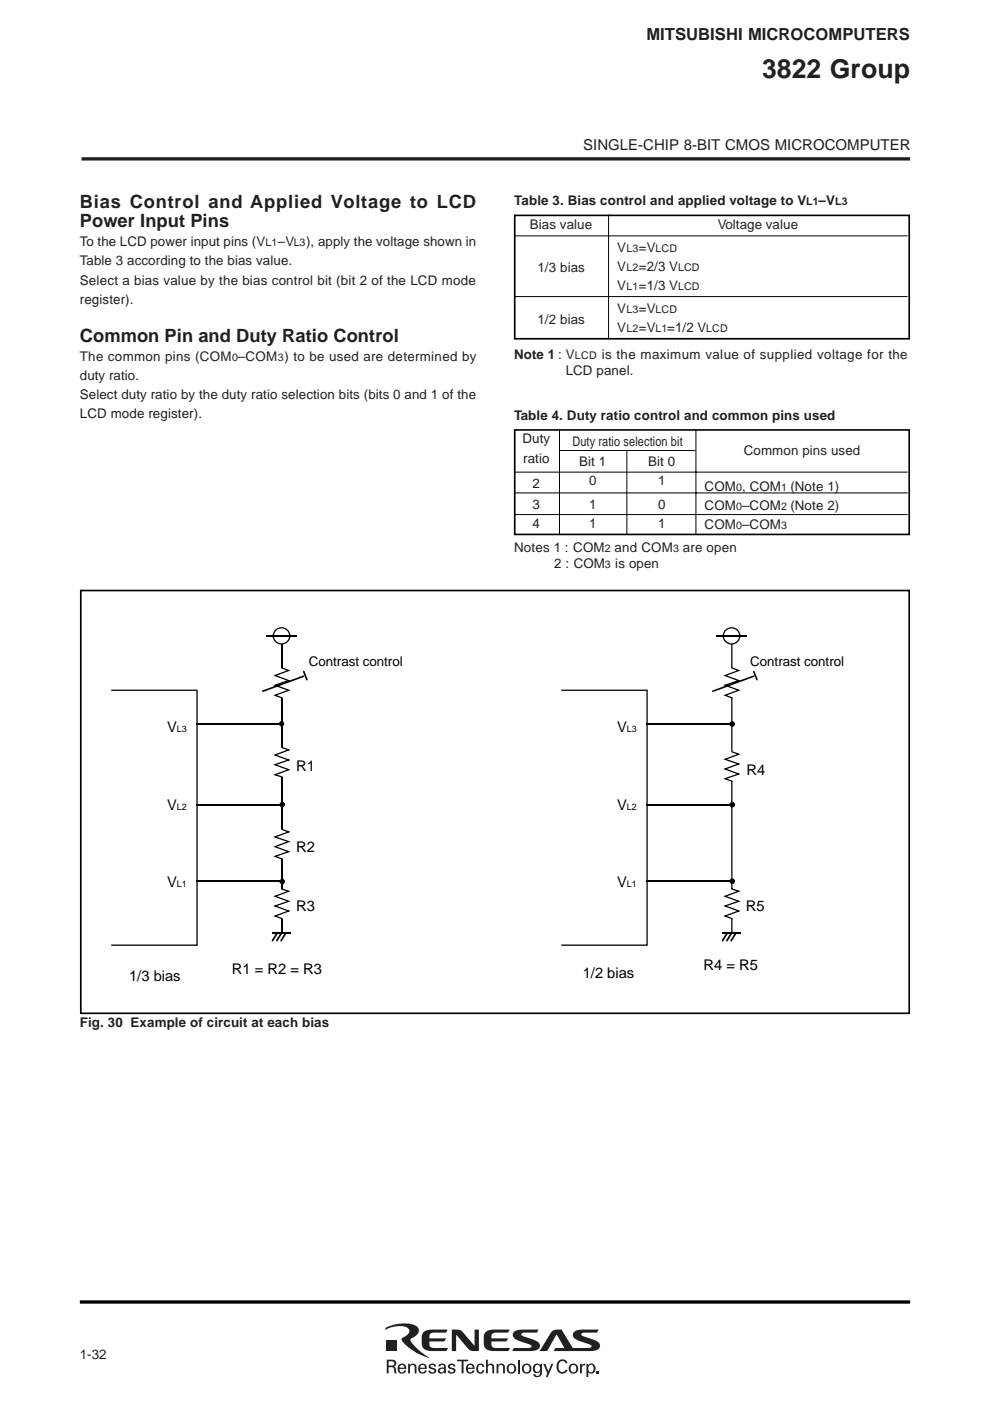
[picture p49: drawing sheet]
<svg xmlns="http://www.w3.org/2000/svg" width="210mm" height="297mm" viewBox="0 0 210 297" stroke-linecap="round" stroke-linejoin="round" font-family="sans-serif">
<defs><g id="words">
<text font-size="5.6" fill="#231f20" x="161.6" y="16.6">3822 Group</text>
<g font-size="3.9" fill="#231f20">
<text x="16.9" y="44.1">Bias Control and Applied Voltage to LCD</text>
<text x="16.9" y="48.2">Power Input Pins</text>
<text x="16.9" y="72.5">Common Pin and Duty Ratio Control</text>
</g>
<text font-size="3.5" fill="#231f20" x="137.1" y="8.5">MITSUBISHI MICROCOMPUTERS</text>
<text font-size="3.2" fill="#231f20" x="123.6" y="31.7">SINGLE-CHIP 8-BIT CMOS MICROCOMPUTER</text>
<g font-size="3.1">
<text x="35.5" y="155.3">V</text>
<text x="130.9" y="155.3">V</text>
<text x="62.8" y="163.4">R1</text>
<text x="158.3" y="164.3">R4</text>
<text x="35.5" y="171.8">V</text>
<text x="130.9" y="171.8">V</text>
<text x="62.8" y="180.6">R2</text>
<text x="35.5" y="188">V</text>
<text x="130.9" y="188">V</text>
<text x="62.8" y="193.1">R3</text>
<text x="158.2" y="193.1">R5</text>
<text x="27.4" y="208.1">1/3 bias</text>
<text x="49.2" y="206.6">R1 = R2 = R3</text>
<text x="123.6" y="207.4">1/2 bias</text>
<text x="149.2" y="205.7">R4 = R5</text>
</g>
<g font-size="2.8" fill="#231f20">
<text x="109" y="43.6">Table 3. Bias control and applied voltage to V</text>
<text x="173.6" y="43.6">–V</text>
<text x="16.9" y="52.2">To the LCD power input pins (V</text>
<text x="58.9" y="52.2">–V</text>
<text x="64.9" y="52.2">), apply the voltage shown in</text>
<text x="112.4" y="48.5">Bias value</text>
<text x="130.9" y="53.4">V</text>
<text x="135.5" y="53.4">=V</text>
<text x="152.2" y="48.5">Voltage value</text>
<text x="16.9" y="56.3">Table 3 according to the bias value.</text>
<text x="113.9" y="57.7">1/3 bias</text>
<text x="130.9" y="57.5">V</text>
<text x="135.5" y="57.5">=2/3 V</text>
<text x="16.9" y="60.3">Select a bias value by the bias control bit (bit 2 of the LCD mode</text>
<text x="16.9" y="64.4">register).</text>
<text x="130.9" y="61.6">V</text>
<text x="135.5" y="61.6">=1/3 V</text>
<text x="113.9" y="68.8">1/2 bias</text>
<text x="130.9" y="66.3">V</text>
<text x="130.9" y="70.4">V</text>
<text x="135.5" y="66.3">=V</text>
<text x="135.5" y="70.4">=V</text>
<text x="141.5" y="70.4">=1/2 V</text>
<text x="16.9" y="76.6">The common pins (COM –COM ) to be used are determined by</text>
<text x="109" y="76">Note 1 : V</text>
<text x="127.6" y="76">is the maximum value of supplied voltage for the</text>
<text x="16.9" y="80.6">duty ratio.</text>
<text x="119.9" y="79.6">LCD panel.</text>
<text x="16.9" y="84.7">Select duty ratio by the duty ratio selection bits (bits 0 and 1 of the</text>
<text x="16.9" y="88.7">LCD mode register).</text>
<text x="109" y="89.1">Table 4. Duty ratio control and common pins used</text>
<text x="110.8" y="94">Duty</text>
<text x="121.4" y="94.5">Duty ratio selection bit</text>
<text x="111" y="98.1">ratio</text>
<text x="122.8" y="98.8">Bit 1</text>
<text x="137.4" y="98.8">Bit 0</text>
<text x="157.7" y="96.5">Common pins used</text>
<text x="112.9" y="103.4">2</text>
<text x="112.9" y="107.9">3</text>
<text x="124.9" y="102.8">0</text>
<text x="124.9" y="107.9">1</text>
<text x="139.5" y="102.8">1</text>
<text x="139.5" y="107.9">0</text>
<text x="149.4" y="104.1">COM , COM (Note 1)</text>
<text x="112.9" y="112">4</text>
<text x="124.9" y="112">1</text>
<text x="139.5" y="112">1</text>
<text x="149.4" y="108.1">COM –COM</text>
<text x="149.4" y="112.2">COM –COM</text>
<text x="167.6" y="108.1">(Note 2)</text>
<text x="109" y="116.9">Notes 1 : COM</text>
<text x="130.3" y="116.9">and COM</text>
<text x="144.8" y="116.9">are open</text>
<text x="117.5" y="120.5">2 : COM</text>
<text x="130.5" y="120.5">is open</text>
<text x="16.9" y="217.8">Fig. 30 Example of circuit at each bias</text>
<text x="16.9" y="288">1-32</text>
</g>
<g font-size="2.8">
<text x="65.5" y="141.2">Contrast control</text>
<text x="159.1" y="141.2">Contrast control</text>
</g>
<g font-size="2.3" fill="#231f20">
<text x="170.9" y="43.6">L1</text>
<text x="177.1" y="43.6">L3</text>
<text x="56.3" y="52.2">L1</text>
<text x="62.3" y="52.2">L3</text>
<text x="132.8" y="53.4">L3</text>
<text x="139" y="53.4">LCD</text>
<text x="132.8" y="57.5">L2</text>
<text x="143.8" y="57.5">LCD</text>
<text x="132.8" y="61.6">L1</text>
<text x="143.8" y="61.6">LCD</text>
<text x="132.8" y="66.3">L3</text>
<text x="132.8" y="70.4">L2</text>
<text x="139" y="66.3">LCD</text>
<text x="139" y="70.4">L1</text>
<text x="149.8" y="70.4">LCD</text>
<text x="49.2" y="76.6">0</text>
<text x="58.9" y="76.6">3</text>
<text x="121.9" y="76">LCD</text>
<text x="156.1" y="104.1">0</text>
<text x="165.6" y="104.1">1</text>
<text x="156.1" y="108.1">0</text>
<text x="156.1" y="112.2">0</text>
<text x="165.6" y="108.1">2</text>
<text x="165.6" y="112.2">3</text>
<text x="128.2" y="116.9">2</text>
<text x="142.7" y="116.9">3</text>
<text x="128.2" y="120.5">3</text>
</g>
<g font-size="1.9">
<text x="37.5" y="155.3">L3</text>
<text x="132.9" y="155.3">L3</text>
<text x="37.5" y="171.8">L2</text>
<text x="132.9" y="171.8">L2</text>
<text x="37.5" y="188">L1</text>
<text x="132.9" y="188">L1</text>
</g>
</g></defs>
<path d="M17.3 33.7h175.7" fill="none" stroke="#231f20" stroke-width=".71" stroke-linecap="butt"/>
<path d="M16.9 276h176.1" fill="none" stroke="#000" stroke-width=".71" stroke-linecap="butt"/>
<path d="M109.1 45.7h83.7v26.1h-83.7zM109.1 91.2h83.7v22.1h-83.7zM17.1 125.2h175.7v89.6h-175.7z" fill="none" stroke="#000" stroke-width=".35"/>
<path d="M109 50h83.4M129 45.5v26.5M109 62.9h83.4M118.5 95.5h29M118.6 91v22.4M132.9 95.4v18M147.5 91v22.4M109 100.1h83.4M109 104.5h83.4M109 109.1h83.4" fill="none" stroke="#000" stroke-width=".21"/>
<path d="M155.2 136.3v61.5M119.1 146.3h18.1v54.1h-18.1M137 153.6h18.3M137 170.6h18.3M137 186.9h18.3M153.2 197.7h3.9" fill="none" stroke="#000" stroke-width=".27"/>
<path d="M154.1 197.6h.3v.2l-1.1 1.8h-.2v-.3zM155 197.6h.3v.2l-1.1 1.8h-.2v-.3zM155.9 197.6h.3v.2l-1.1 1.8h-.2v-.3z" fill="#000"/>
<g fill="#fff">
<path d="M153.7 141.6h2.7v6.3h-2.7z"/>
<path d="M153.7 141.6h2.9v6.3h-2.9z"/>
</g>
<path d="M155.2 141.6l1.4 .6-2.9 1 2.9 1.1-2.9 1 2.9 1-2.9 1.1 1.5 .5" fill="none" stroke="#000" stroke-width=".27"/>
<g fill="#fff">
<path d="M153.7 159.4h2.7v6.2h-2.7z"/>
<path d="M153.7 159.4h2.9v6.2h-2.9z"/>
</g>
<path d="M155.2 159.4l1.4 .5-2.9 1.1 2.9 1-2.9 1 2.9 1.1-2.9 1 1.5 .5" fill="none" stroke="#000" stroke-width=".27"/>
<g fill="#fff">
<path d="M153.7 188.4h2.7v6.4h-2.7z"/>
<path d="M153.7 188.4h2.9v6.4h-2.9z"/>
</g>
<path d="M155.2 188.4l1.4 .6-2.9 1 2.9 1.1-2.9 1 2.9 1.1-2.9 1 1.5 .6" fill="none" stroke="#000" stroke-width=".27"/>
<circle cx="155.1" cy="134.8" r="1.73" fill="#fff"/>
<g fill="none" stroke="#000" stroke-width=".27">
<path d="M59.7 136.3v61.5M151.9 134.7h6.5M23.7 146.3h18.1v54.1h-18.1M41.6 153.6h18.3M155.1 170.5h.3v.3h-.3zM41.6 186.9h18.3M57.8 197.7h3.8"/>
<circle cx="155.1" cy="134.8" r="1.73"/>
<circle cx="155.2" cy="153.6" r=".19"/>
<circle cx="155.2" cy="186.8" r=".19"/>
</g>
<g fill="#000">
<path d="M151 146.4l9-3.2v.3l-8.7 3.2h-.3zM159.7 142.2h.3l.6 2.1h-.2zM155.1 170.5h.3v.3h-.3zM58.7 197.6h.3v.2l-1.1 1.8h-.3v-.3zM59.6 197.6h.3v.2l-1.1 1.8h-.3v-.3zM60.5 197.6h.3v.2l-1.1 1.8h-.2v-.3z"/>
<circle cx="155.2" cy="153.6" r=".19"/>
<circle cx="155.2" cy="186.8" r=".19"/>
</g>
<g fill="#fff">
<path d="M58.3 141.6h2.7v6.3h-2.7z"/>
<path d="M58.3 141.6h2.9v6.3h-2.9z"/>
</g>
<path d="M59.8 141.6l1.4 .6-2.9 1 2.9 1.1-2.9 1 2.9 1-2.9 1.1 1.5 .5" fill="none" stroke="#000" stroke-width=".27"/>
<g fill="#fff">
<path d="M58.3 158.5h2.7v6.2h-2.7z"/>
<path d="M58.3 158.5h2.9v6.2h-2.9z"/>
</g>
<path d="M59.8 158.5l1.4 .5-2.9 1.1 2.9 1-2.9 1 2.9 1.1-2.9 1.1 1.5 .4" fill="none" stroke="#000" stroke-width=".27"/>
<g fill="#fff">
<path d="M58.3 175.8h2.7v6.3h-2.7z"/>
<path d="M58.3 175.8h2.9v6.3h-2.9z"/>
</g>
<path d="M59.8 175.8l1.4 .6-2.9 1 2.9 1-2.9 1.1 2.9 1.1-2.9 1 1.5 .5" fill="none" stroke="#000" stroke-width=".27"/>
<g fill="#fff">
<path d="M58.3 188.4h2.7v6.4h-2.7z"/>
<path d="M58.3 188.4h2.9v6.4h-2.9z"/>
</g>
<path d="M59.8 188.4l1.4 .6-2.9 1 2.9 1.1-2.9 1 2.9 1.1-2.9 1 1.5 .6" fill="none" stroke="#000" stroke-width=".27"/>
<circle cx="59.7" cy="134.8" r="1.73" fill="#fff"/>
<g fill="none" stroke="#000" stroke-width=".27">
<path d="M56.5 134.7h6.5M41.6 170.6h18.3M59.7 170.5h.3v.3h-.3z"/>
<circle cx="59.7" cy="134.8" r="1.73"/>
<circle cx="59.7" cy="153.4" r=".44"/>
<circle cx="59.8" cy="153.6" r=".19"/>
<circle cx="155.3" cy="153.5" r=".46"/>
<circle cx="59.8" cy="170.6" r=".46"/>
<circle cx="155.3" cy="170.6" r=".46"/>
<circle cx="59.8" cy="186.8" r=".19"/>
<circle cx="59.8" cy="186.9" r=".46"/>
<circle cx="155.3" cy="186.8" r=".46"/>
</g>
<g fill="#000">
<path d="M55.6 146.4l8.9-3.2v.3l-8.7 3.2h-.2zM64.3 142.2h.2l.7 2.1h-.3zM59.7 170.5h.3v.3h-.3z"/>
<circle cx="59.7" cy="153.4" r=".44"/>
<circle cx="59.8" cy="153.6" r=".19"/>
<circle cx="155.3" cy="153.5" r=".46"/>
<circle cx="59.8" cy="170.6" r=".46"/>
<circle cx="155.3" cy="170.6" r=".46"/>
<circle cx="59.8" cy="186.8" r=".19"/>
<circle cx="59.8" cy="186.9" r=".46"/>
<circle cx="155.3" cy="186.8" r=".46"/>
</g>
<g fill="#231f20">
<path d="M86.5 289.2h.4v.3a.75 .75 0 0 1 .8-.4 .75 .75 0 0 1 .6 .7v1.4h-.4v-1.6a.53 .53 0 0 0-.7-.1 .53 .53 0 0 0-.3 .6v1.1h-.4z"/>
<path d="M91.1 289.2l.3-.1a.79 .79 0 0 1 1.1 .6h-.4a.35 .35 0 0 0-.5-.3 .35 .35 0 0 0-.2 .5l.4 .1a.65 .65 0 0 1 .7 .7 .65 .65 0 0 1-.9 .5 .66 .66 0 0 1-.8-.6h.4a.39 .39 0 0 0 .5 .4 .39 .39 0 0 0 .3-.6 1.13 1.13 0 0 1-1.1-.7z"/>
<path d="M95.2 289.2l.3-.1a.79 .79 0 0 1 1 .6h-.4a.35 .35 0 0 0-.4-.3 .35 .35 0 0 0-.2 .5l.4 .1a.65 .65 0 0 1 .7 .7 .65 .65 0 0 1-.9 .5 .66 .66 0 0 1-.8-.6h.4a.39 .39 0 0 0 .5 .4 .39 .39 0 0 0 .3-.6 1.13 1.13 0 0 1-1.1-.7z"/>
<path d="M96.9 288.3h2.4v.3h-1v2.6h-.4v-2.6h-1z"/>
<path d="M101.3 289.3a.81 .81 0 0 1 .8-.2 .81 .81 0 0 1 .6 .7h-.4a.43 .43 0 0 0-.3-.4 .43 .43 0 0 0-.5 .2l-.1 .6a.58 .58 0 0 0 .1 .6 .58 .58 0 0 0 .6 .1l.2-.4h.4a.92 .92 0 0 1-1.2 .7 .92 .92 0 0 1-.5-1.4z"/>
<path d="M103.1 288.3h.3v1.1a.73 .73 0 0 1 .8-.3 .73 .73 0 0 1 .6 .7v1.4h-.4l-.1-1.5a.52 .52 0 0 0-.6-.2 .52 .52 0 0 0-.3 .6v1.1h-.3z"/>
<path d="M105.3 289.2h.4v.3a.75 .75 0 0 1 .8-.4 .75 .75 0 0 1 .5 .7v1.4h-.3l-.1-1.6a.53 .53 0 0 0-.7-.1 .53 .53 0 0 0-.2 .6v1.1h-.4z"/>
<path d="M82.4 288.6l1 .1a.45 .45 0 0 1 0 .7l-1 .1zM82 288.3v2.9h.4v-1.3h.7a1.44 1.44 0 0 1 .6 1.3h.4l-.1-.6a.79 .79 0 0 0-.5-.9 .75 .75 0 0 0 .5-.9 .75 .75 0 0 0-1-.5z"/>
<path d="M84.9 289.5a.51 .51 0 0 1 .6 0 .51 .51 0 0 1 .2 .5h-1zM84.6 289.3a1.06 1.06 0 0 0-.2 1.4 1.06 1.06 0 0 0 1.4 .4l.3-.5h-.4a.53 .53 0 0 1-.7 .3 .53 .53 0 0 1-.3-.7h1.4a.92 .92 0 0 0-.4-1 .92 .92 0 0 0-1.1 .1z"/>
<path d="M89.3 289.5a.51 .51 0 0 1 .6 0 .51 .51 0 0 1 .2 .5h-1zM89 289.3a1.06 1.06 0 0 0-.2 1.4 1.06 1.06 0 0 0 1.4 .4l.3-.5h-.4a.53 .53 0 0 1-.7 .3 .53 .53 0 0 1-.3-.7h1.4a.92 .92 0 0 0-.4-1 .92 .92 0 0 0-1.1 .1z"/>
<path d="M93.3 290.4l.8-.2a.5 .5 0 0 1-.2 .7 .5 .5 0 0 1-.7-.3zM93.2 289.2l-.3 .5h.4l.4-.3h.3l.1 .5a.89 .89 0 0 0-.9 .1 .89 .89 0 0 0-.3 .9l.4 .3a.74 .74 0 0 0 .9-.3v.3h.3v-.3a2.07 2.07 0 0 0-.2-1.7l-.6-.1z"/>
<path d="M99.4 289.5a.51 .51 0 0 1 .6 0 .51 .51 0 0 1 .2 .5h-1zM99.1 289.3a1.06 1.06 0 0 0-.2 1.4 1.06 1.06 0 0 0 1.4 .4l.3-.5h-.4a.53 .53 0 0 1-.7 .3 .53 .53 0 0 1-.3-.7h1.4a.92 .92 0 0 0-.4-1 .92 .92 0 0 0-1.1 .1z"/>
<path d="M108 289.6a.68 .68 0 0 1 .9-.1 .68 .68 0 0 1 .1 1 .61 .61 0 0 1-.7 .4 .61 .61 0 0 1-.5-.7zM107.4 290.2a1.06 1.06 0 0 0 2.1 0 1.06 1.06 0 0 0-2.1 0z"/>
</g>
<path d="M110 288.3v2.9" fill="none" stroke="#231f20" stroke-width=".38"/>
<g fill="#231f20">
<path d="M115.2 289.2h.4l.7 1.6 .6-1.6h.4l-1.2 2.8h-.4l.3-.8z"/>
<path d="M118.4 288.5a1.12 1.12 0 0 1 1.9 .5h-.4a.81 .81 0 0 0-1.1-.3 .81 .81 0 0 0-.4 1 .81 .81 0 0 0 .4 1.1 .81 .81 0 0 0 1.1-.4h.4a1.2 1.2 0 0 1-1.5 .8 1.2 1.2 0 0 1-.8-1.5l.2-.8z"/>
<path d="M123 289.2h.4v.4l.3-.4 .4-.1-.1 .4a.56 .56 0 0 0-.6 .7v1h-.4z"/>
<path d="M126.5 290.7h.4v.5h-.4z"/>
<path d="M95.8 281.9h1.3l.6 .2 2.9 3.2v-3.4h.9v4.6a2.44 2.44 0 0 1-2.3-.6l-2.5-2.9v3.5h-.9z"/>
<path d="M90 282.3l.9-.4h4l-.4 .6-2.9 .1a.84 .84 0 0 0-.6 1.2h3.6l-.3 .5-.2 .1h-3.1v.6l.3 .6 .3 .2h3.4l-.4 .6-3 .1a1.72 1.72 0 0 1-2.2-1.7 2.42 2.42 0 0 1 .6-2.5z"/>
<path d="M103.1 282.3l1-.4h4l-.4 .6-2.9 .1a.84 .84 0 0 0-.6 1.2h3.5l-.2 .5-.3 .1h-3v.6l.2 .6 .3 .2h3.4l-.3 .6-3 .1a1.72 1.72 0 0 1-2.2-1.7 2.42 2.42 0 0 1 .5-2.5z"/>
<path d="M108.9 282.4a2.43 2.43 0 0 1 1.9-.5h3.4l-.4 .6-2.9 .1-.4 .3a.82 .82 0 0 0 .8 .5 5.5 5.5 0 0 1 3 1.4 .97 .97 0 0 1-.7 1.5l-1.2 .2h-3.8l.4-.7h3.3l.2-.1 .2-.3a.82 .82 0 0 0-.8-.5 5.5 5.5 0 0 1-3-1.3 .91 .91 0 0 1 0-1.2z"/>
<path d="M117 282.3a2.36 2.36 0 0 1 2.1-.4l2.3 3.9h3.6l.4-.4a.82 .82 0 0 0-.8-.5 5.5 5.5 0 0 1-3-1.3 .97 .97 0 0 1 .7-1.6l1.3-.1h3.3l-.3 .6-2.9 .1-.5 .3a.82 .82 0 0 0 .9 .5 5.5 5.5 0 0 1 3 1.4 .97 .97 0 0 1-.7 1.5l-1.3 .2h-7.7l.4-.7h1.9l-1.6-2.8-2.1 3.5h-1.6z"/>
<path d="M82 284.1h2.1v2.1h-2.1z"/>
<path d="M81.8 281.5a8 8 0 0 1 6.2-.5 1.31 1.31 0 0 1 .8 1.4 1.31 1.31 0 0 1-1.1 1.1l-.7 .5a8.6 8.6 0 0 0 4 3.8 9.6 9.6 0 0 1-5.9-3.8l.3-.4a1.9 1.9 0 0 0 1.4-1.6 2.85 2.85 0 0 0-3.3-.7l-1.8 .7z"/>
<path d="M111.2 289.6a.68 .68 0 0 1 .9-.1 .68 .68 0 0 1 .1 1 .61 .61 0 0 1-.7 .4 .61 .61 0 0 1-.4-.7zM110.6 290.2a1.06 1.06 0 0 0 2.1 0 1.06 1.06 0 0 0-2.1 0z"/>
<path d="M113.7 289.5a.69 .69 0 0 1 .8 .6 .69 .69 0 0 1-.8 .7l-.3-.7zM113.2 289.4a.98 .98 0 0 0-.2 1.3 .98 .98 0 0 0 1.3 .3l.2-.2a.62 .62 0 0 1-.1 .8 .62 .62 0 0 1-.8 0l-.1-.3h-.4a.93 .93 0 0 0 1.1 .7 .93 .93 0 0 0 .7-1.1v-1.7h-.4v.3v-.1a.79 .79 0 0 0-1.3 0z"/>
<path d="M121.1 289.6a.68 .68 0 0 1 .9-.1 .68 .68 0 0 1 .2 1 .61 .61 0 0 1-.8 .4 .61 .61 0 0 1-.4-.7zM120.5 290.2a1.1 1.1 0 0 0 2.2 0 1.1 1.1 0 0 0-2.2 0z"/>
<path d="M125 289.5a.69 .69 0 0 1 .8 .2 .69 .69 0 0 1 0 .8 .58 .58 0 0 1-.7 .4 .58 .58 0 0 1-.4-.7zM124.3 289.2v2.8h.4v-1a1.01 1.01 0 0 0 1.7-.7 1.01 1.01 0 0 0-1.5-1l-.2 .2v-.3z"/>
</g>
<use href="#words"/>
</svg>
